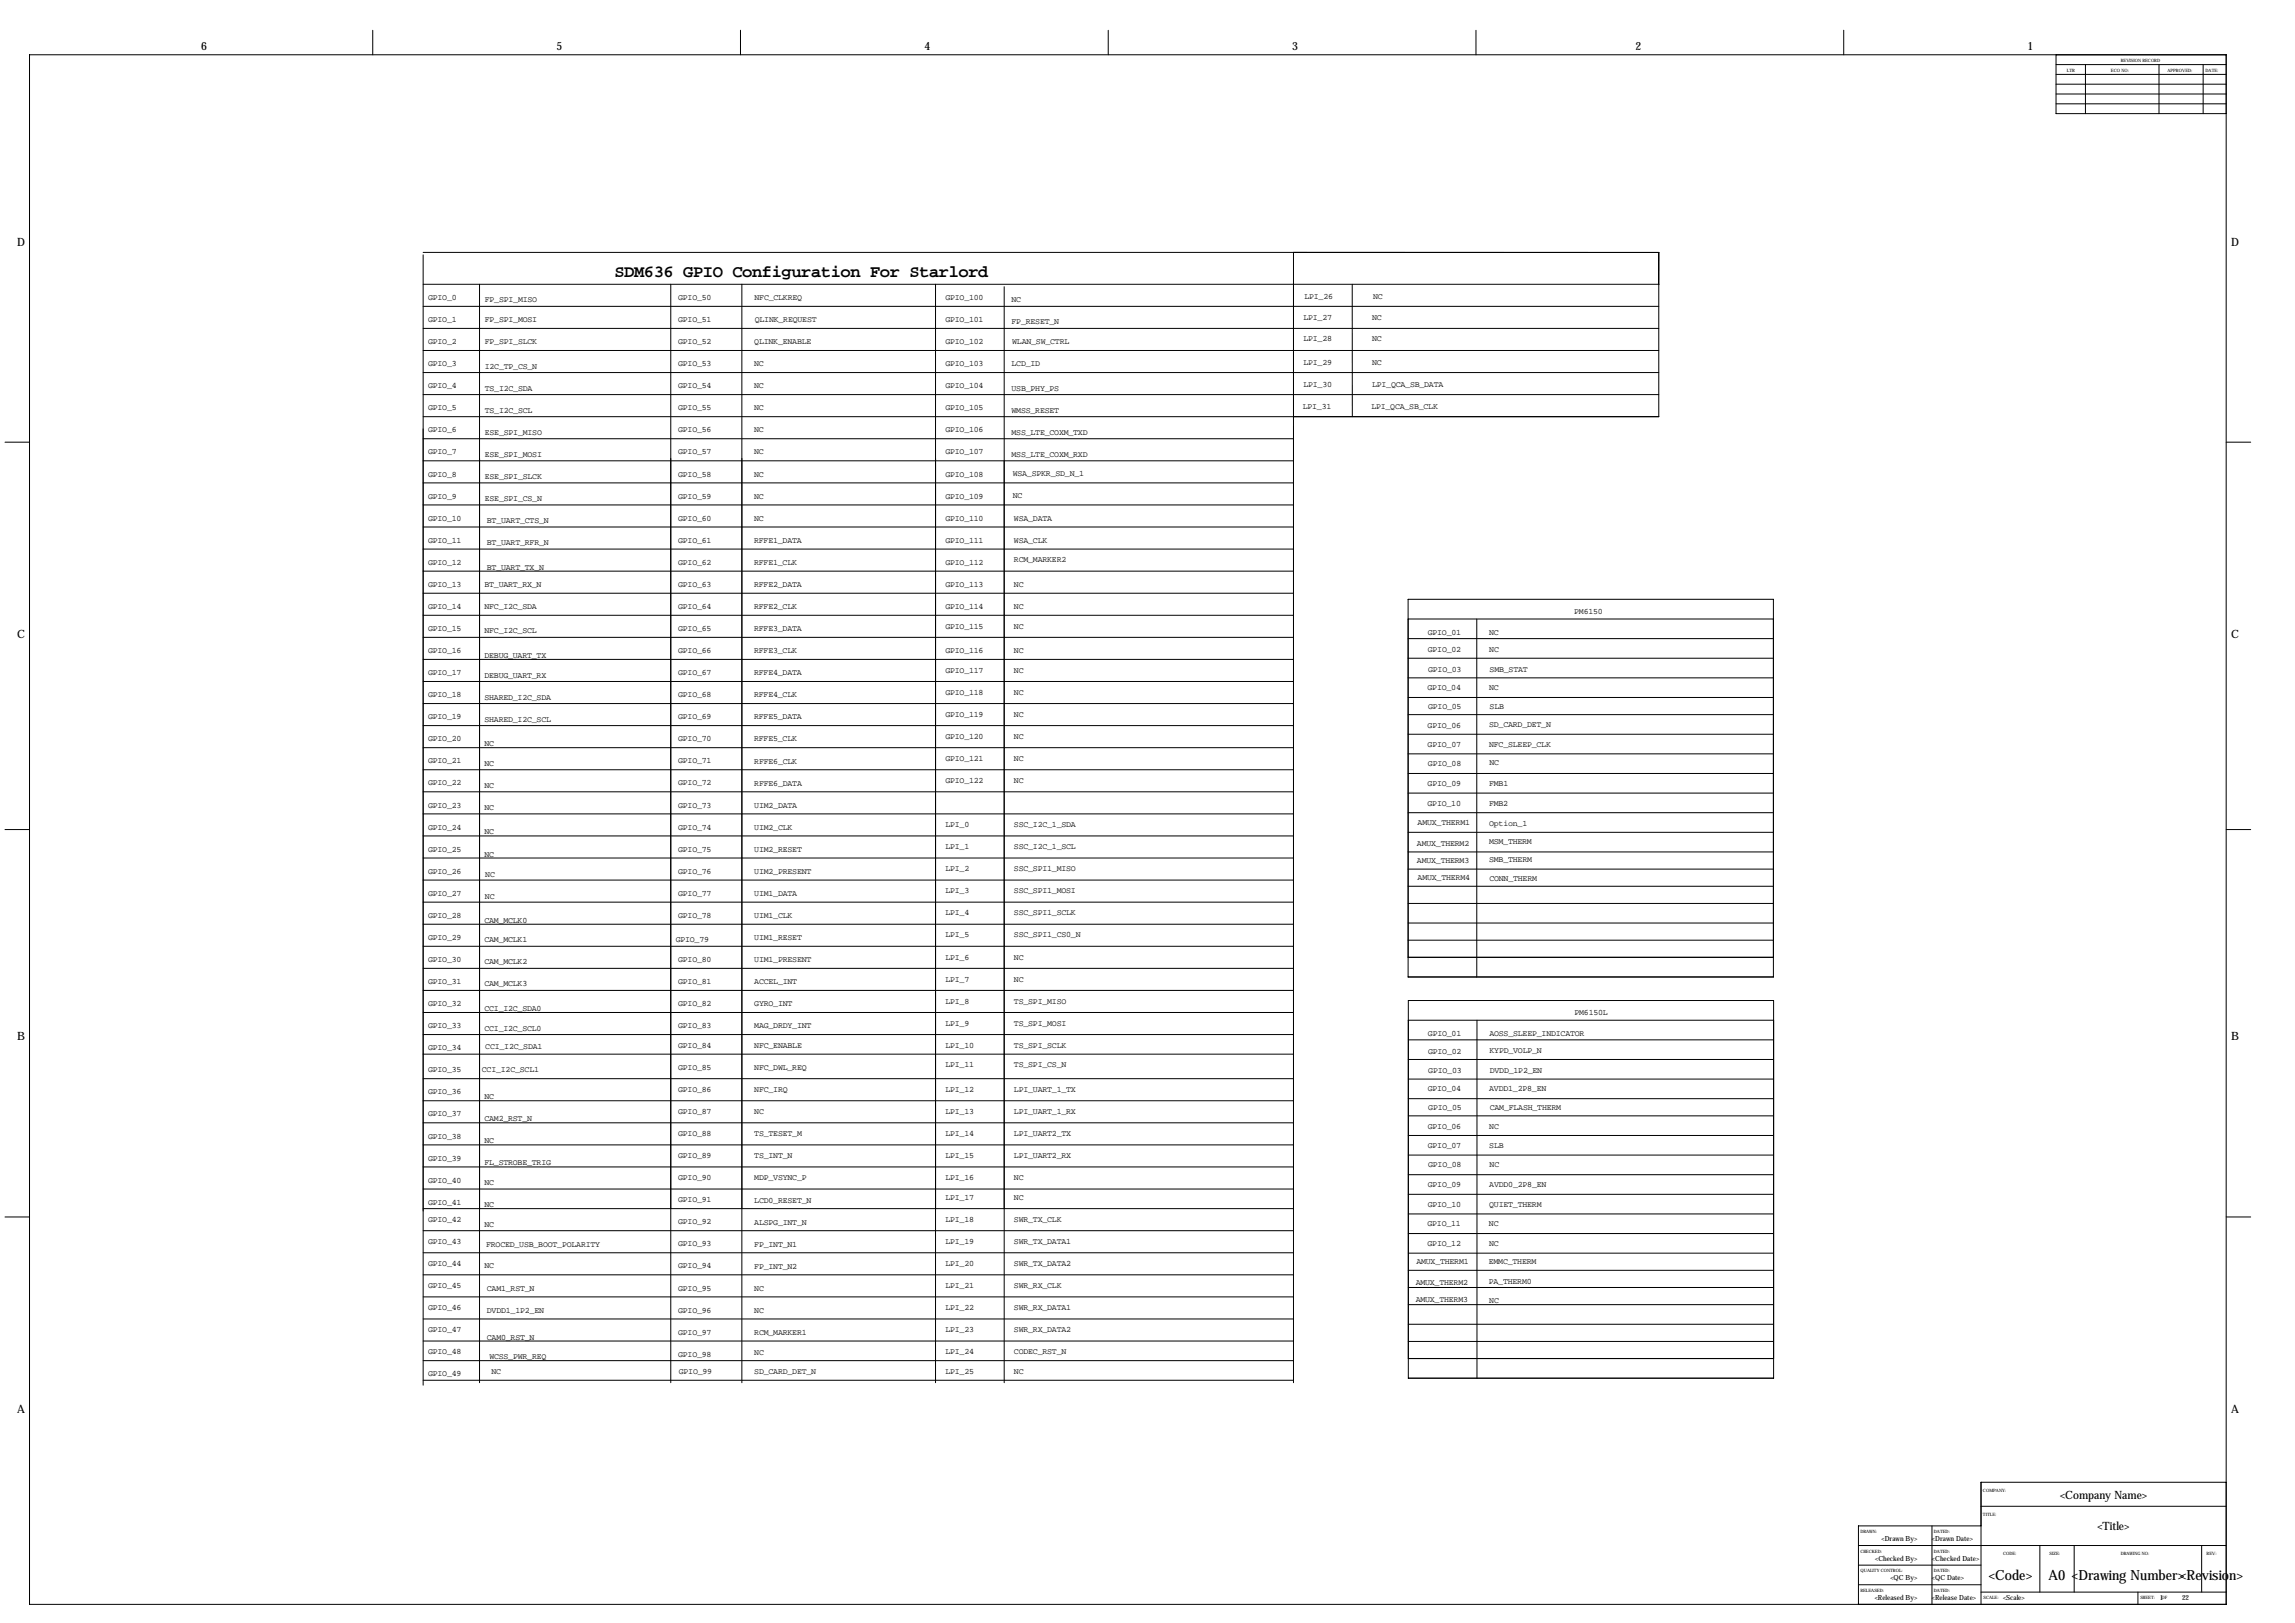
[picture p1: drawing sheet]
<svg xmlns="http://www.w3.org/2000/svg" width="1189mm" height="841mm" viewBox="0 0 1189 841" stroke-linecap="round" stroke-linejoin="round" font-family="sans-serif">
<defs><g id="words">
<text font-size="8.9" x="318" y="143">SDM636 GPIO Configuration For Starlord</text>
<g font-size="7.3">
<text x="1030" y="819">&lt;Code&gt;</text>
<text x="1061" y="819">A0 &lt;Drawing Number&gt;&lt;Revision&gt;</text>
</g>
<g font-size="5.9">
<text x="104" y="26">6</text>
<text x="288" y="26">5</text>
<text x="479" y="26">4</text>
<text x="669" y="26">3</text>
<text x="847" y="26">2</text>
<text x="1050" y="26">1</text>
<text x="9" y="127">D</text>
<text x="1156" y="127">D</text>
<text x="9" y="331">C</text>
<text x="1156" y="331">C</text>
<text x="9" y="539">B</text>
<text x="1156" y="539">B</text>
<text x="9" y="732">A</text>
<text x="1156" y="732">A</text>
<text x="1067" y="776">&lt;Company Name&gt;</text>
<text x="1086" y="793">&lt;Title&gt;</text>
</g>
<g font-size="4.3">
<text x="222" y="155">GPIO_0</text>
<text x="351" y="155">GPIO_50</text>
<text x="391" y="155">NFC_CLKREQ</text>
<text x="490" y="155">GPIO_100</text>
<text x="676" y="155">LPI_26</text>
<text x="711" y="155">NC</text>
<text x="251" y="157">FP_SPI_MISO</text>
<text x="524" y="157">NC</text>
<text x="222" y="167">GPIO_1</text>
<text x="251" y="167">FP_SPI_MOSI</text>
<text x="351" y="167">GPIO_51</text>
<text x="391" y="167">QLINK_REQUEST</text>
<text x="490" y="167">GPIO_101</text>
<text x="675" y="166">LPI_27</text>
<text x="711" y="166">NC</text>
<text x="524" y="168">FP_RESET_N</text>
<text x="222" y="178">GPIO_2</text>
<text x="251" y="178">FP_SPI_SLCK</text>
<text x="351" y="178">GPIO_52</text>
<text x="391" y="178">QLINK_ENABLE</text>
<text x="490" y="178">GPIO_102</text>
<text x="524" y="178">WLAN_SW_CTRL</text>
<text x="675" y="176">LPI_28</text>
<text x="711" y="176">NC</text>
<text x="222" y="190">GPIO_3</text>
<text x="251" y="191">I2C_TP_CS_N</text>
<text x="351" y="190">GPIO_53</text>
<text x="391" y="190">NC</text>
<text x="490" y="190">GPIO_103</text>
<text x="524" y="190">LCD_ID</text>
<text x="675" y="189">LPI_29</text>
<text x="711" y="189">NC</text>
<text x="222" y="201">GPIO_4</text>
<text x="251" y="202">TS_I2C_SDA</text>
<text x="351" y="201">GPIO_54</text>
<text x="391" y="201">NC</text>
<text x="490" y="201">GPIO_104</text>
<text x="524" y="202">USB_PHY_PS</text>
<text x="675" y="200">LPI_30</text>
<text x="711" y="200">LPI_QCA_SB_DATA</text>
<text x="222" y="213">GPIO_5</text>
<text x="251" y="214">TS_I2C_SCL</text>
<text x="351" y="213">GPIO_55</text>
<text x="391" y="213">NC</text>
<text x="490" y="213">GPIO_105</text>
<text x="524" y="214">WMSS_RESET</text>
<text x="675" y="212">LPI_31</text>
<text x="710" y="212">LPI_QCA_SB_CLK</text>
<text x="222" y="224">GPIO_6</text>
<text x="251" y="225">ESE_SPI_MISO</text>
<text x="351" y="224">GPIO_56</text>
<text x="391" y="224">NC</text>
<text x="490" y="224">GPIO_106</text>
<text x="524" y="225">MSS_LTE_COXM_TXD</text>
<text x="222" y="235">GPIO_7</text>
<text x="251" y="237">ESE_SPI_MOSI</text>
<text x="351" y="235">GPIO_57</text>
<text x="391" y="235">NC</text>
<text x="490" y="235">GPIO_107</text>
<text x="524" y="237">MSS_LTE_COXM_RXD</text>
<text x="222" y="247">GPIO_8</text>
<text x="251" y="248">ESE_SPI_SLCK</text>
<text x="351" y="247">GPIO_58</text>
<text x="391" y="247">NC</text>
<text x="490" y="247">GPIO_108</text>
<text x="525" y="246">WSA_SPKR_SD_N_1</text>
<text x="525" y="258">NC</text>
<text x="222" y="258">GPIO_9</text>
<text x="251" y="260">ESE_SPI_CS_N</text>
<text x="351" y="258">GPIO_59</text>
<text x="391" y="258">NC</text>
<text x="490" y="258">GPIO_109</text>
<text x="222" y="270">GPIO_10</text>
<text x="351" y="270">GPIO_60</text>
<text x="391" y="270">NC</text>
<text x="490" y="270">GPIO_110</text>
<text x="525" y="270">WSA_DATA</text>
<text x="252" y="271">BT_UART_CTS_N</text>
<text x="222" y="281">GPIO_11</text>
<text x="351" y="281">GPIO_61</text>
<text x="391" y="281">RFFE1_DATA</text>
<text x="490" y="281">GPIO_111</text>
<text x="525" y="281">WSA_CLK</text>
<text x="252" y="282">BT_UART_RFR_N</text>
<text x="222" y="293">GPIO_12</text>
<text x="351" y="293">GPIO_62</text>
<text x="391" y="293">RFFE1_CLK</text>
<text x="490" y="293">GPIO_112</text>
<text x="525" y="291">RCM_MARKER2</text>
<text x="252" y="295">BT_UART_TX_N</text>
<text x="222" y="304">GPIO_13</text>
<text x="251" y="304">BT_UART_RX_N</text>
<text x="351" y="304">GPIO_63</text>
<text x="391" y="304">RFFE2_DATA</text>
<text x="490" y="304">GPIO_113</text>
<text x="525" y="304">NC</text>
<text x="222" y="315">GPIO_14</text>
<text x="251" y="315">NFC_I2C_SDA</text>
<text x="351" y="315">GPIO_64</text>
<text x="391" y="315">RFFE2_CLK</text>
<text x="490" y="315">GPIO_114</text>
<text x="525" y="315">NC</text>
<text x="815" y="318">PM6150</text>
<text x="222" y="327">GPIO_15</text>
<text x="251" y="328">NFC_I2C_SCL</text>
<text x="351" y="327">GPIO_65</text>
<text x="391" y="327">RFFE3_DATA</text>
<text x="490" y="326">GPIO_115</text>
<text x="525" y="326">NC</text>
<text x="740" y="329">GPIO_01</text>
<text x="771" y="329">NC</text>
<text x="222" y="338">GPIO_16</text>
<text x="251" y="341">DEBUG_UART_TX</text>
<text x="351" y="338">GPIO_66</text>
<text x="391" y="338">RFFE3_CLK</text>
<text x="490" y="338">GPIO_116</text>
<text x="525" y="338">NC</text>
<text x="740" y="338">GPIO_02</text>
<text x="771" y="338">NC</text>
<text x="222" y="350">GPIO_17</text>
<text x="251" y="351">DEBUG_UART_RX</text>
<text x="351" y="350">GPIO_67</text>
<text x="391" y="350">RFFE4_DATA</text>
<text x="490" y="348">GPIO_117</text>
<text x="525" y="348">NC</text>
<text x="740" y="348">GPIO_03</text>
<text x="772" y="348">SMB_STAT</text>
<text x="490" y="360">GPIO_118</text>
<text x="525" y="360">NC</text>
<text x="739" y="357">GPIO_04</text>
<text x="771" y="357">NC</text>
<text x="222" y="361">GPIO_18</text>
<text x="251" y="362">SHARED_I2C_SDA</text>
<text x="351" y="361">GPIO_68</text>
<text x="391" y="361">RFFE4_CLK</text>
<text x="490" y="371">GPIO_119</text>
<text x="525" y="371">NC</text>
<text x="740" y="367">GPIO_05</text>
<text x="772" y="367">SLB</text>
<text x="222" y="373">GPIO_19</text>
<text x="251" y="374">SHARED_I2C_SCL</text>
<text x="351" y="373">GPIO_69</text>
<text x="391" y="373">RFFE5_DATA</text>
<text x="740" y="377">GPIO_06</text>
<text x="771" y="377">SD_CARD_DET_N</text>
<text x="222" y="384">GPIO_20</text>
<text x="351" y="384">GPIO_70</text>
<text x="391" y="384">RFFE5_CLK</text>
<text x="490" y="383">GPIO_120</text>
<text x="525" y="383">NC</text>
<text x="251" y="387">NC</text>
<text x="740" y="387">GPIO_07</text>
<text x="771" y="387">NFC_SLEEP_CLK</text>
<text x="222" y="395">GPIO_21</text>
<text x="351" y="395">GPIO_71</text>
<text x="391" y="396">RFFE6_CLK</text>
<text x="490" y="394">GPIO_121</text>
<text x="525" y="394">NC</text>
<text x="251" y="397">NC</text>
<text x="740" y="397">GPIO_08</text>
<text x="772" y="396">NC</text>
<text x="222" y="407">GPIO_22</text>
<text x="351" y="407">GPIO_72</text>
<text x="391" y="407">RFFE6_DATA</text>
<text x="490" y="406">GPIO_122</text>
<text x="525" y="406">NC</text>
<text x="740" y="407">GPIO_09</text>
<text x="771" y="407">FMB1</text>
<text x="251" y="408">NC</text>
<text x="222" y="418">GPIO_23</text>
<text x="251" y="420">NC</text>
<text x="351" y="418">GPIO_73</text>
<text x="391" y="418">UIM2_DATA</text>
<text x="739" y="417">GPIO_10</text>
<text x="771" y="417">FMB2</text>
<text x="222" y="430">GPIO_24</text>
<text x="351" y="430">GPIO_74</text>
<text x="391" y="430">UIM2_CLK</text>
<text x="490" y="428">LPI_0</text>
<text x="525" y="428">SSC_I2C_1_SDA</text>
<text x="734" y="427">AMUX_THERM1</text>
<text x="771" y="428">Option_1</text>
<text x="251" y="432">NC</text>
<text x="771" y="437">MSM_THERM</text>
<text x="222" y="441">GPIO_25</text>
<text x="251" y="444">NC</text>
<text x="351" y="441">GPIO_75</text>
<text x="391" y="441">UIM2_RESET</text>
<text x="490" y="440">LPI_1</text>
<text x="525" y="440">SSC_I2C_1_SCL</text>
<text x="734" y="438">AMUX_THERM2</text>
<text x="734" y="447">AMUX_THERM3</text>
<text x="771" y="447">SMB_THERM</text>
<text x="222" y="453">GPIO_26</text>
<text x="251" y="454">NC</text>
<text x="351" y="453">GPIO_76</text>
<text x="391" y="453">UIM2_PRESENT</text>
<text x="490" y="451">LPI_2</text>
<text x="525" y="451">SSC_SPI1_MISO</text>
<text x="734" y="456">AMUX_THERM4</text>
<text x="772" y="456">CONN_THERM</text>
<text x="222" y="464">GPIO_27</text>
<text x="251" y="466">NC</text>
<text x="351" y="464">GPIO_77</text>
<text x="391" y="464">UIM1_DATA</text>
<text x="490" y="463">LPI_3</text>
<text x="525" y="463">SSC_SPI1_MOSI</text>
<text x="222" y="475">GPIO_28</text>
<text x="251" y="478">CAM_MCLK0</text>
<text x="351" y="475">GPIO_78</text>
<text x="391" y="476">UIM1_CLK</text>
<text x="490" y="474">LPI_4</text>
<text x="525" y="474">SSC_SPI1_SCLK</text>
<text x="490" y="486">LPI_5</text>
<text x="525" y="486">SSC_SPI1_CS0_N</text>
<text x="222" y="487">GPIO_29</text>
<text x="251" y="488">CAM_MCLK1</text>
<text x="350" y="488">GPIO_79</text>
<text x="391" y="487">UIM1_RESET</text>
<text x="490" y="497">LPI_6</text>
<text x="525" y="497">NC</text>
<text x="222" y="498">GPIO_30</text>
<text x="251" y="500">CAM_MCLK2</text>
<text x="351" y="498">GPIO_80</text>
<text x="391" y="498">UIM1_PRESENT</text>
<text x="222" y="510">GPIO_31</text>
<text x="351" y="510">GPIO_81</text>
<text x="391" y="510">ACCEL_INT</text>
<text x="490" y="508">LPI_7</text>
<text x="525" y="508">NC</text>
<text x="251" y="511">CAM_MCLK3</text>
<text x="222" y="521">GPIO_32</text>
<text x="351" y="521">GPIO_82</text>
<text x="391" y="521">GYRO_INT</text>
<text x="490" y="520">LPI_8</text>
<text x="525" y="520">TS_SPI_MISO</text>
<text x="251" y="524">CCI_I2C_SDA0</text>
<text x="816" y="526">PM6150L</text>
<text x="222" y="533">GPIO_33</text>
<text x="251" y="534">CCI_I2C_SCL0</text>
<text x="351" y="533">GPIO_83</text>
<text x="391" y="533">MAG_DRDY_INT</text>
<text x="490" y="531">LPI_9</text>
<text x="525" y="531">TS_SPI_MOSI</text>
<text x="740" y="537">GPIO_01</text>
<text x="772" y="536">AOSS_SLEEP_INDICATOR</text>
<text x="222" y="544">GPIO_34</text>
<text x="251" y="543">CCI_I2C_SDA1</text>
<text x="351" y="543">GPIO_84</text>
<text x="391" y="543">NFC_ENABLE</text>
<text x="490" y="543">LPI_10</text>
<text x="525" y="543">TS_SPI_SCLK</text>
<text x="740" y="546">GPIO_02</text>
<text x="772" y="546">KYPD_VOLP_N</text>
<text x="222" y="555">GPIO_35</text>
<text x="250" y="555">CCI_I2C_SCL1</text>
<text x="351" y="554">GPIO_85</text>
<text x="391" y="554">NFC_DWL_REQ</text>
<text x="490" y="553">LPI_11</text>
<text x="525" y="553">TS_SPI_CS_N</text>
<text x="740" y="556">GPIO_03</text>
<text x="772" y="556">DVDD_1P2_EN</text>
<text x="222" y="567">GPIO_36</text>
<text x="251" y="569">NC</text>
<text x="351" y="566">GPIO_86</text>
<text x="391" y="566">NFC_IRQ</text>
<text x="490" y="566">LPI_12</text>
<text x="525" y="566">LPI_UART_1_TX</text>
<text x="740" y="565">GPIO_04</text>
<text x="771" y="565">AVDD1_2P8_EN</text>
<text x="740" y="575">GPIO_05</text>
<text x="772" y="575">CAM_FLASH_THERM</text>
<text x="222" y="578">GPIO_37</text>
<text x="251" y="581">CAM2_RST_N</text>
<text x="351" y="577">GPIO_87</text>
<text x="391" y="577">NC</text>
<text x="490" y="577">LPI_13</text>
<text x="525" y="577">LPI_UART_1_RX</text>
<text x="740" y="585">GPIO_06</text>
<text x="771" y="585">NC</text>
<text x="222" y="590">GPIO_38</text>
<text x="251" y="592">NC</text>
<text x="351" y="588">GPIO_88</text>
<text x="391" y="589">TS_TESET_M</text>
<text x="490" y="588">LPI_14</text>
<text x="525" y="588">LPI_UART2_TX</text>
<text x="351" y="600">GPIO_89</text>
<text x="490" y="600">LPI_15</text>
<text x="525" y="600">LPI_UART2_RX</text>
<text x="740" y="595">GPIO_07</text>
<text x="771" y="595">SLB</text>
<text x="222" y="601">GPIO_39</text>
<text x="251" y="604">FL_STROBE_TRIG</text>
<text x="391" y="600">TS_INT_N</text>
<text x="740" y="604">GPIO_08</text>
<text x="772" y="604">NC</text>
<text x="351" y="611">GPIO_90</text>
<text x="391" y="611">MDP_VSYNC_P</text>
<text x="490" y="611">LPI_16</text>
<text x="525" y="611">NC</text>
<text x="222" y="613">GPIO_40</text>
<text x="251" y="614">NC</text>
<text x="740" y="615">GPIO_09</text>
<text x="771" y="615">AVDD0_2P8_EN</text>
<text x="351" y="623">GPIO_91</text>
<text x="391" y="623">LCD0_RESET_N</text>
<text x="490" y="621">LPI_17</text>
<text x="525" y="621">NC</text>
<text x="222" y="624">GPIO_41</text>
<text x="251" y="625">NC</text>
<text x="740" y="625">GPIO_10</text>
<text x="771" y="625">QUIET_THERM</text>
<text x="222" y="633">GPIO_42</text>
<text x="251" y="635">NC</text>
<text x="351" y="634">GPIO_92</text>
<text x="391" y="634">ALSPG_INT_N</text>
<text x="490" y="633">LPI_18</text>
<text x="525" y="633">SWR_TX_CLK</text>
<text x="739" y="635">GPIO_11</text>
<text x="771" y="635">NC</text>
<text x="222" y="644">GPIO_43</text>
<text x="252" y="646">FROCED_USB_BOOT_POLARITY</text>
<text x="351" y="646">GPIO_93</text>
<text x="391" y="646">FP_INT_N1</text>
<text x="490" y="644">LPI_19</text>
<text x="525" y="644">SWR_TX_DATA1</text>
<text x="739" y="646">GPIO_12</text>
<text x="771" y="645">NC</text>
<text x="222" y="656">GPIO_44</text>
<text x="251" y="657">NC</text>
<text x="351" y="657">GPIO_94</text>
<text x="391" y="657">FP_INT_N2</text>
<text x="490" y="656">LPI_20</text>
<text x="525" y="656">SWR_TX_DATA2</text>
<text x="734" y="655">AMUX_THERM1</text>
<text x="771" y="655">EMMC_THERM</text>
<text x="733" y="665">AMUX_THERM2</text>
<text x="771" y="665">PA_THERM0</text>
<text x="222" y="667">GPIO_45</text>
<text x="252" y="668">CAM1_RST_N</text>
<text x="351" y="668">GPIO_95</text>
<text x="391" y="669">NC</text>
<text x="490" y="667">LPI_21</text>
<text x="525" y="667">SWR_RX_CLK</text>
<text x="733" y="674">AMUX_THERM3</text>
<text x="771" y="675">NC</text>
<text x="222" y="679">GPIO_46</text>
<text x="252" y="680">DVDD1_1P2_EN</text>
<text x="351" y="680">GPIO_96</text>
<text x="391" y="680">NC</text>
<text x="490" y="679">LPI_22</text>
<text x="525" y="679">SWR_RX_DATA1</text>
<text x="222" y="690">GPIO_47</text>
<text x="252" y="694">CAM0_RST_N</text>
<text x="351" y="691">GPIO_97</text>
<text x="391" y="691">RCM_MARKER1</text>
<text x="490" y="690">LPI_23</text>
<text x="525" y="690">SWR_RX_DATA2</text>
<text x="222" y="701">GPIO_48</text>
<text x="391" y="702">NC</text>
<text x="490" y="701">LPI_24</text>
<text x="525" y="701">CODEC_RST_N</text>
<text x="253" y="704">WCSS_PWR_REQ</text>
<text x="351" y="703">GPIO_98</text>
<text x="222" y="713">GPIO_49</text>
<text x="255" y="712">NC</text>
<text x="352" y="712">GPIO_99</text>
<text x="391" y="712">SD_CARD_DET_N</text>
<text x="490" y="712">LPI_25</text>
<text x="525" y="712">NC</text>
</g>
<g font-size="3.6">
<text x="975" y="798">&lt;Drawn By&gt;</text>
<text x="1001" y="798">&lt;Drawn Date&gt;</text>
<text x="971" y="808">&lt;Checked By&gt;</text>
<text x="1001" y="808">&lt;Checked Date&gt;</text>
<text x="979" y="818">&lt;QC By&gt;</text>
<text x="1001" y="818">&lt;QC Date&gt;</text>
<text x="971" y="829">&lt;Released By&gt;</text>
<text x="1001" y="829">&lt;Release Date&gt;</text>
<text x="1038" y="829">&lt;Scale&gt;</text>
<text x="1119" y="829">1</text>
<text x="1130" y="829">22</text>
</g>
<g font-size="2.3">
<text x="1099" y="32">REVISION RECORD</text>
<text x="1071" y="37">LTR</text>
<text x="1094" y="37">ECO NO:</text>
<text x="1123" y="37">APPROVED:</text>
<text x="1143" y="37">DATE:</text>
<text x="1027" y="773">COMPANY:</text>
<text x="1027" y="785">TITLE:</text>
<text x="964" y="794">DRAWN:</text>
<text x="1002" y="794">DATED:</text>
<text x="964" y="804">CHECKED:</text>
<text x="1002" y="804">DATED:</text>
<text x="1038" y="806">CODE:</text>
<text x="1062" y="806">SIZE:</text>
<text x="1099" y="806">DRAWING NO:</text>
<text x="1143" y="806">REV:</text>
<text x="964" y="815">QUALITY CONTROL:</text>
<text x="1002" y="815">DATED:</text>
<text x="964" y="825">RELEASED:</text>
<text x="1002" y="825">DATED:</text>
<text x="1027" y="828">SCALE:</text>
<text x="1109" y="828">SHEET:</text>
<text x="1120" y="828">OF</text>
</g>
</g></defs>
<g fill="none" stroke="#000" stroke-width=".52">
<path d="M193 16v12M384 16v12M574 16v12M765 16v12M955 16v12M15 28h1138v803h-1138zM1065 28v31h88M1065 33h88M1065 39h88M1080 33v26M1118 33v26M1141 33v26"/>
<path d="M1065 44h88M1065 49h88M1065 54h88M219 131h640v16h-640M219 132v585M670 131v585M859 131v85h-640M219 159h640M248 147v569M347 147v569M384 147v569M485 147v569"/>
<path d="M520 149v567M700 147l1 69M219 170h640M219 193h640M219 182h640M219 204h640M3 229h12M219 227h451M219 239h451M1153 229h13M219 250h451M219 273h451"/>
<path d="M219 262h451M219 284h451M219 296h451M219 319h451M219 307h451M729 310h190v196h-190zM219 330h451M729 321h190M729 331h190M765 321v185M219 342h451M219 353h451"/>
<path d="M729 341h190M729 351h190M219 376h451M219 364h451M729 361h190M729 370h190M219 399h451M219 387h451M729 380h190M729 390h190M219 410h451M729 411h190"/>
<path d="M729 401h190M3 430h12M219 433h451M219 422h451M729 421h190M729 431h190M1153 430h13M219 456h451M219 444h451M729 441h190M729 450h190M729 459h190"/>
<path d="M219 467h451M219 479h451M729 468h190M729 478h190M219 490h451M729 487h190M729 496h190M219 502h451M219 513h451M730 518h189v196h-189zM219 536h451M219 524h451"/>
<path d="M730 528h189M730 539h189M765 528v186M219 546h451M219 559h451M730 549h189M730 559h189M219 570h451M730 569h189M730 578h189M219 593h451M219 582h451"/>
<path d="M730 588h189M730 598h189M219 604h451M219 616h451M730 619h189M730 608h189M3 630h12M219 626h451M219 637h451M730 629h189M730 639h189M1153 630h13"/>
<path d="M219 649h451M730 649h189M730 658h189M219 672h451M219 660h451M730 676h189M730 667h189M219 683h451M219 695h451M730 686h189M730 695h189M219 705h451"/>
<path d="M219 715h451M730 704h189M1153 768h-127v63M1001 790v41M1026 780h127M1026 790h-63v41M963 801h190M963 811h63M1057 801v24M1074 801v24M1141 801v24M963 821h63"/>
<path d="M1026 825h127M1107 825v6"/>
</g>
<use href="#words"/>
</svg>
